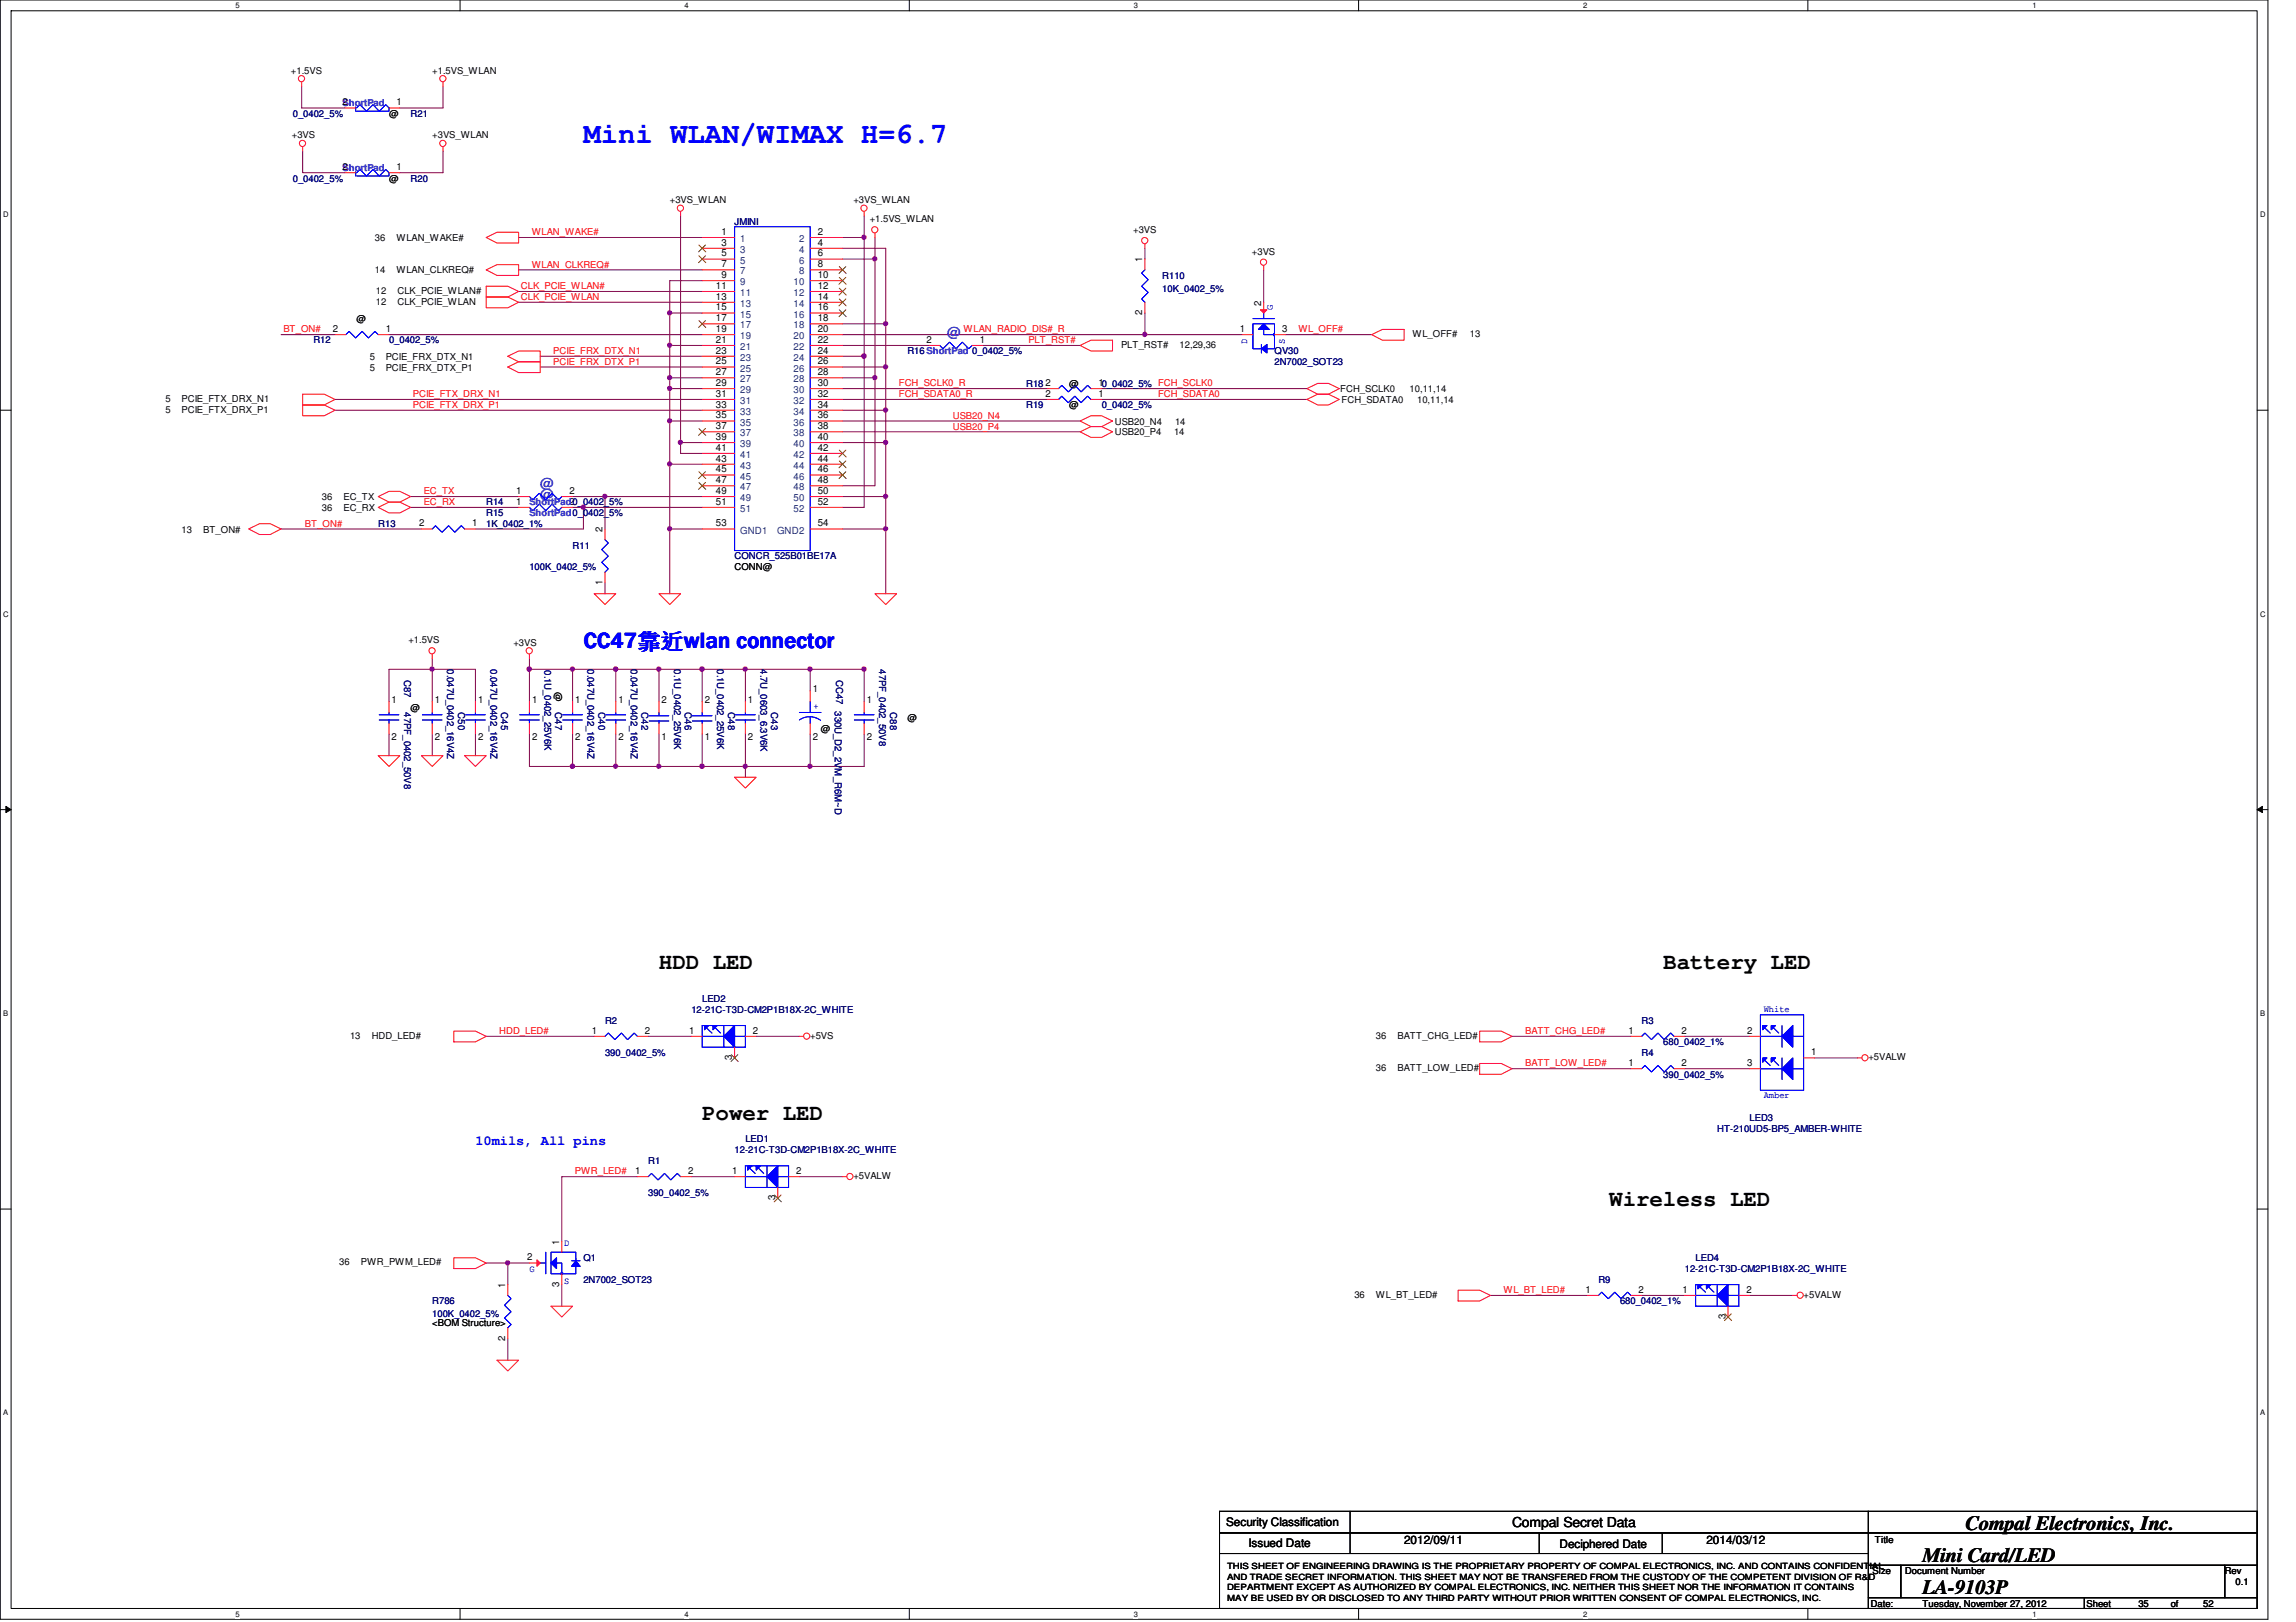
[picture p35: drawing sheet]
<svg xmlns="http://www.w3.org/2000/svg" width="297mm" height="210mm" viewBox="0 0 297 210" stroke-linecap="round" stroke-linejoin="round" font-family="sans-serif">
<defs><g id="words">
<text font-size="3.8" fill="#00f" x="75.5" y="18.5">Mini WLAN/WIMAX H=6.7</text>
<text font-size="2.9" fill="#00f" x="75.5" y="83.9">CC47靠靠wlan connector</text>
<g font-size="2.9">
<text x="85.3" y="125.3">HDD LED</text>
<text x="215.2" y="125.3">Battery LED</text>
<text x="90.8" y="144.9">Power LED</text>
<text x="208.2" y="156.1">Wireless LED</text>
</g>
<g font-size="2.6">
<text x="254.3" y="198">Compal Electronics, Inc.</text>
<text x="248.7" y="202.1">Mini Card/LED</text>
<text x="248.7" y="206.3">LA-9103P</text>
</g>
<g font-size="1.8" fill="#8000ff">
<text x="122.6" y="43.6">@</text>
<text x="69.9" y="64.5">@</text>
<text x="69.9" y="63.1">@</text>
</g>
<text font-size="1.8" fill="#00f" x="61.5" y="148.2">10mils, All pins</text>
<text font-size="1.8" x="195.6" y="197.6">Compal Secret Data</text>
<g font-size="1.5">
<text x="158.6" y="197.5">Security Classification</text>
<text x="161.5" y="200.2">Issued Date</text>
<text x="181.6" y="199.8">2012/09/11</text>
<text x="201.8" y="200.3">Deciphered Date</text>
<text x="220.8" y="199.8">2014/03/12</text>
</g>
<g font-size="1.3">
<text x="44.3" y="13.6">2</text>
<text x="51.3" y="13.6">1</text>
<text x="44.3" y="22">2</text>
<text x="51.3" y="22">1</text>
<text x="93.3" y="30.4">1</text>
<text x="93.3" y="31.8">3</text>
<text x="93.3" y="33.2">5</text>
<text x="93.3" y="34.6">7</text>
<text x="93.3" y="36">9</text>
<text x="105.8" y="36">10</text>
<text x="105.8" y="30.4">2</text>
<text x="105.8" y="31.8">4</text>
<text x="105.8" y="33.2">6</text>
<text x="105.8" y="34.6">8</text>
<text x="147.8" y="34" transform="rotate(-90 147.8 34)">1</text>
<text x="92.6" y="37.4">11</text>
<text x="92.6" y="38.8">13</text>
<text x="92.6" y="40.2">15</text>
<text x="92.6" y="41.6">17</text>
<text x="105.8" y="37.4">12</text>
<text x="105.8" y="38.8">14</text>
<text x="105.8" y="40.2">16</text>
<text x="105.8" y="41.6">18</text>
<text x="147.8" y="40.8" transform="rotate(-90 147.8 40.8)">2</text>
<text x="163.1" y="39.5" transform="rotate(-90 163.1 39.5)">2</text>
<text x="43" y="43">2</text>
<text x="49.9" y="43">1</text>
<text x="92.6" y="43">19</text>
<text x="92.6" y="44.4">21</text>
<text x="92.6" y="45.8">23</text>
<text x="92.6" y="47.2">25</text>
<text x="105.8" y="43">20</text>
<text x="105.8" y="44.4">22</text>
<text x="105.8" y="45.8">24</text>
<text x="105.8" y="47.2">26</text>
<text x="119.9" y="44.4">2</text>
<text x="126.7" y="44.4">1</text>
<text x="160.4" y="43">1</text>
<text x="165.9" y="43">3</text>
<text x="92.6" y="48.6">27</text>
<text x="92.6" y="50">29</text>
<text x="92.6" y="51.4">31</text>
<text x="92.6" y="52.7">33</text>
<text x="105.8" y="48.6">28</text>
<text x="105.8" y="50">30</text>
<text x="105.8" y="51.4">32</text>
<text x="105.8" y="52.7">34</text>
<text x="135.3" y="50">2</text>
<text x="135.3" y="51.4">2</text>
<text x="142.1" y="50">10_0402_5% FCH_SCLK0</text>
<text x="142.1" y="51.4">1</text>
<text x="92.6" y="54.1">35</text>
<text x="92.6" y="55.5">37</text>
<text x="92.6" y="56.9">39</text>
<text x="92.6" y="58.3">41</text>
<text x="92.6" y="59.7">43</text>
<text x="105.8" y="54.1">36</text>
<text x="105.8" y="55.5">38</text>
<text x="105.8" y="56.9">40</text>
<text x="105.8" y="58.3">42</text>
<text x="105.8" y="59.7">44</text>
<text x="66.8" y="65.3">1</text>
<text x="66.8" y="63.9">1</text>
<text x="73.7" y="63.9">2</text>
<text x="92.6" y="61.1">45</text>
<text x="92.6" y="62.5">47</text>
<text x="92.6" y="63.9">49</text>
<text x="92.6" y="65.3">51</text>
<text x="105.8" y="61.1">46</text>
<text x="105.8" y="62.5">48</text>
<text x="105.8" y="63.9">50</text>
<text x="105.8" y="65.3">52</text>
<text x="54.2" y="68.1">2</text>
<text x="61.1" y="68.1">1</text>
<text x="77.9" y="68.9" transform="rotate(-90 77.9 68.9)">2</text>
<text x="92.6" y="68.1">53</text>
<text x="105.8" y="68.1">54</text>
<text x="77.9" y="75.7" transform="rotate(-90 77.9 75.7)">1</text>
<text x="105.2" y="89.5">1</text>
<text x="50.7" y="90.9">1</text>
<text x="50.7" y="95.8">2</text>
<text x="56.3" y="90.9">1</text>
<text x="56.3" y="95.8">2</text>
<text x="61.8" y="90.9">1</text>
<text x="61.8" y="95.8">2</text>
<text x="68.8" y="90.9">1</text>
<text x="68.8" y="95.8">2</text>
<text x="74.4" y="90.9">1</text>
<text x="74.4" y="95.8">2</text>
<text x="80" y="90.9">1</text>
<text x="80" y="95.8">2</text>
<text x="85.6" y="95.8">1</text>
<text x="85.6" y="90.9">2</text>
<text x="91.2" y="95.8">1</text>
<text x="91.2" y="90.9">2</text>
<text x="96.8" y="90.9">1</text>
<text x="96.8" y="95.8">2</text>
<text x="105.2" y="95.8">2</text>
<text x="112.1" y="90.9">1</text>
<text x="112.1" y="95.8">2</text>
<text x="76.6" y="133.8">1</text>
<text x="83.4" y="133.8">2</text>
<text x="89.2" y="133.8">1</text>
<text x="94.7" y="137.2" transform="rotate(-90 94.7 137.2)">3</text>
<text x="97.4" y="133.8">2</text>
<text x="210.7" y="133.8">1</text>
<text x="210.7" y="138">1</text>
<text x="217.5" y="133.8">2</text>
<text x="217.5" y="138">2</text>
<text x="226.1" y="133.8">2</text>
<text x="226.1" y="138">3</text>
<text x="234.3" y="136.6">1</text>
<text x="82.2" y="151.9">1</text>
<text x="89" y="151.9">2</text>
<text x="94.7" y="151.9">1</text>
<text x="100.3" y="155.3" transform="rotate(-90 100.3 155.3)">3</text>
<text x="103" y="151.9">2</text>
<text x="72.3" y="161.1" transform="rotate(-90 72.3 161.1)">1</text>
<text x="65.4" y="166.7" transform="rotate(-90 65.4 166.7)">1</text>
<text x="68.2" y="163.1">2</text>
<text x="72.3" y="166.5" transform="rotate(-90 72.3 166.5)">3</text>
<text x="205.1" y="167.3">1</text>
<text x="212" y="167.3">2</text>
<text x="217.7" y="167.3">1</text>
<text x="225.9" y="167.3">2</text>
<text x="65.4" y="173.5" transform="rotate(-90 65.4 173.5)">2</text>
<text x="223.2" y="170.7" transform="rotate(-90 223.2 170.7)">3</text>
</g>
<g font-size="1.3" fill="#004080">
<text x="95.8" y="31.3">1</text>
<text x="95.8" y="32.7">3</text>
<text x="95.8" y="34.1">5</text>
<text x="95.8" y="35.5">7</text>
<text x="103.4" y="31.3">2</text>
<text x="103.4" y="32.7">4</text>
<text x="103.4" y="34.1">6</text>
<text x="103.4" y="35.5">8</text>
<text x="95.8" y="36.9">9</text>
<text x="95.8" y="38.3">11</text>
<text x="95.8" y="39.7">13</text>
<text x="95.8" y="41.1">15</text>
<text x="102.7" y="36.9">10</text>
<text x="102.7" y="38.3">12</text>
<text x="102.7" y="39.7">14</text>
<text x="102.7" y="41.1">16</text>
<text x="95.8" y="42.5">17</text>
<text x="95.8" y="43.9">19</text>
<text x="95.8" y="45.3">21</text>
<text x="95.8" y="46.7">23</text>
<text x="102.7" y="42.5">18</text>
<text x="102.7" y="43.9">20</text>
<text x="102.7" y="45.3">22</text>
<text x="102.7" y="46.7">24</text>
<text x="95.8" y="48.1">25</text>
<text x="95.8" y="49.5">27</text>
<text x="95.8" y="50.9">29</text>
<text x="95.8" y="52.3">31</text>
<text x="95.8" y="53.7">33</text>
<text x="102.7" y="48.1">26</text>
<text x="102.7" y="49.5">28</text>
<text x="102.7" y="50.9">30</text>
<text x="102.7" y="52.3">32</text>
<text x="102.7" y="53.7">34</text>
<text x="95.8" y="55.1">35</text>
<text x="95.8" y="56.5">37</text>
<text x="95.8" y="57.9">39</text>
<text x="95.8" y="59.3">41</text>
<text x="102.7" y="55.1">36</text>
<text x="102.7" y="56.5">38</text>
<text x="102.7" y="57.9">40</text>
<text x="102.7" y="59.3">42</text>
<text x="95.8" y="60.7">43</text>
<text x="95.8" y="62.1">45</text>
<text x="95.8" y="63.5">47</text>
<text x="95.8" y="64.9">49</text>
<text x="102.7" y="60.7">44</text>
<text x="102.7" y="62.1">46</text>
<text x="102.7" y="63.5">48</text>
<text x="102.7" y="64.9">50</text>
<text x="95.8" y="66.3">51</text>
<text x="95.8" y="69">GND1</text>
<text x="100.5" y="69">GND2</text>
<text x="102.7" y="66.3">52</text>
</g>
<g font-size="1.2">
<text x="37.6" y="9.5">+1.5VS</text>
<text x="55.9" y="9.5">+1.5VS_WLAN</text>
<text x="37.8" y="17.9">+3VS</text>
<text x="50.3" y="15.1">@</text>
<text x="55.9" y="17.9">+3VS_WLAN</text>
<text x="50.3" y="23.5">@</text>
<text x="86.7" y="26.3">+3VS_WLAN</text>
<text x="110.4" y="26.3">+3VS_WLAN</text>
<text x="112.5" y="28.8">+1.5VS_WLAN</text>
<text x="48.5" y="35.4">14</text>
<text x="48.5" y="31.2">36</text>
<text x="51.3" y="35.4">WLAN_CLKREQ#</text>
<text x="51.3" y="31.2">WLAN_WAKE#</text>
<text x="146.6" y="30.2">+3VS</text>
<text x="162" y="33">+3VS</text>
<text x="46.1" y="41.7">@</text>
<text x="48.6" y="38">12</text>
<text x="48.6" y="39.4">12</text>
<text x="51.4" y="38">CLK_PCIE_WLAN#</text>
<text x="51.4" y="39.4">CLK_PCIE_WLAN</text>
<text x="47.8" y="46.6">5</text>
<text x="47.8" y="48">5</text>
<text x="49.9" y="46.6">PCIE_FRX_DTX_N1</text>
<text x="49.9" y="48">PCIE_FRX_DTX_P1</text>
<text x="145" y="45">PLT_RST#</text>
<text x="152.6" y="45">12,29,36</text>
<text x="182.7" y="43.6">WL_OFF#</text>
<text x="190.2" y="43.6">13</text>
<text x="21.4" y="52">5</text>
<text x="21.4" y="53.4">5</text>
<text x="23.5" y="52">PCIE_FTX_DRX_N1</text>
<text x="23.5" y="53.4">PCIE_FTX_DRX_P1</text>
<text x="138.3" y="50">@</text>
<text x="138.3" y="52.8">@</text>
<text x="173.4" y="50.8">FCH_SCLK0</text>
<text x="173.6" y="52.2">FCH_SDATA0</text>
<text x="182.4" y="50.8">10,11,14</text>
<text x="183.3" y="52.2">10,11,14</text>
<text x="144.2" y="54.9">USB20_N4</text>
<text x="144.2" y="56.3">USB20_P4</text>
<text x="151.9" y="56.3">14</text>
<text x="152" y="54.9">14</text>
<text x="41.7" y="64.7">36</text>
<text x="44.4" y="64.7">EC_TX</text>
<text x="23.5" y="68.9">13</text>
<text x="26.3" y="68.9">BT_ON#</text>
<text x="41.7" y="66.1">36</text>
<text x="44.4" y="66.1">EC_RX</text>
<text x="95" y="73.8">CONN@</text>
<text x="52.8" y="83.3">+1.5VS</text>
<text x="66.4" y="83.6">+3VS</text>
<text x="71.8" y="89.5" transform="rotate(90 71.8 89.5)">@</text>
<text x="53.1" y="91.9">@</text>
<text x="106.2" y="94.7">@</text>
<text x="117.4" y="93.3">@</text>
<text x="45.3" y="134.4">13</text>
<text x="48.1" y="134.4">HDD_LED#</text>
<text x="104.8" y="134.4">+5VS</text>
<text x="178" y="134.4">36</text>
<text x="180.8" y="134.4">BATT_CHG_LED#</text>
<text x="241.7" y="137.2">+5VALW</text>
<text x="178" y="138.6">36</text>
<text x="180.8" y="138.6">BATT_LOW_LED#</text>
<text x="110.4" y="152.6">+5VALW</text>
<text x="43.9" y="163.7">36</text>
<text x="46.7" y="163.7">PWR_PWM_LED#</text>
<text x="175.2" y="167.9">36</text>
<text x="178" y="167.9">WL_BT_LED#</text>
<text x="233.3" y="167.9">+5VALW</text>
<text x="55.9" y="171.6">&lt;BOM Structure&gt;</text>
<text x="242.3" y="203.7">Size</text>
<text x="242.6" y="199.6">Title</text>
<text x="246.4" y="203.7">Document Number</text>
<text x="287.8" y="203.7">Rev</text>
<text x="242" y="207.9">Date:</text>
<text x="248.7" y="207.9">Tuesday, November 27, 2012</text>
<text x="269.9" y="207.9">Sheet</text>
<text x="276.6" y="207.9">35</text>
<text x="280.8" y="207.9">of</text>
<text x="285" y="207.9">52</text>
<text x="289.2" y="205.1">0.1</text>
</g>
<g font-size="1.2" fill="#000080">
<text x="37.9" y="15.1">0_0402_5%</text>
<text x="53.1" y="15.1">R21</text>
<text x="37.9" y="23.5">0_0402_5%</text>
<text x="53.1" y="23.5">R20</text>
<text x="95" y="29.1">JMINI</text>
<text x="150.4" y="36.1">R110</text>
<text x="150.4" y="37.8">10K_0402_5%</text>
<text x="40.6" y="44.4">R12</text>
<text x="50.3" y="44.4">0_0402_5%</text>
<text x="117.4" y="45.8">R16 ShortPad 0_0402_5%</text>
<text x="164.9" y="45.8">QV30</text>
<text x="164.9" y="47.2">2N7002_SOT23</text>
<text x="132.8" y="50">R18</text>
<text x="132.8" y="52.8">R19</text>
<text x="142.5" y="52.8">0_0402_5%</text>
<text x="62.9" y="65.4">R14</text>
<text x="48.9" y="68.2">R13</text>
<text x="62.9" y="68.2">1K_0402_1%</text>
<text x="62.9" y="66.8">R15</text>
<text x="74.1" y="71">R11</text>
<text x="68.5" y="73.8">100K_0402_5%</text>
<text x="95" y="72.4">CONCR_525B01BE17A</text>
<text x="52.3" y="88" transform="rotate(90 52.3 88)">C87</text>
<text x="57.9" y="86.6" transform="rotate(90 57.9 86.6)">0.047U_0402_16V4Z</text>
<text x="63.5" y="86.6" transform="rotate(90 63.5 86.6)">0.047U_0402_16V4Z</text>
<text x="70.4" y="86.7" transform="rotate(90 70.4 86.7)">0.1U_0402_25V6K</text>
<text x="76" y="86.6" transform="rotate(90 76 86.6)">0.047U_0402_16V4Z</text>
<text x="81.6" y="86.6" transform="rotate(90 81.6 86.6)">0.047U_0402_16V4Z</text>
<text x="87.2" y="86.6" transform="rotate(90 87.2 86.6)">0.1U_0402_25V6K</text>
<text x="92.8" y="86.6" transform="rotate(90 92.8 86.6)">0.1U_0402_25V6K</text>
<text x="98.4" y="86.6" transform="rotate(90 98.4 86.6)">4.7U_0603_6.3V6K</text>
<text x="108.2" y="88" transform="rotate(90 108.2 88)">CC47</text>
<text x="113.7" y="86.6" transform="rotate(90 113.7 86.6)">47PF_0402_50V8</text>
<text x="52.3" y="92.2" transform="rotate(90 52.3 92.2)">47PF_0402_50V8</text>
<text x="59.3" y="92.2" transform="rotate(90 59.3 92.2)">C50</text>
<text x="64.9" y="92.2" transform="rotate(90 64.9 92.2)">C45</text>
<text x="71.8" y="92.2" transform="rotate(90 71.8 92.2)">C47</text>
<text x="77.4" y="92.2" transform="rotate(90 77.4 92.2)">C40</text>
<text x="83" y="92.2" transform="rotate(90 83 92.2)">C42</text>
<text x="88.6" y="92.2" transform="rotate(90 88.6 92.2)">C46</text>
<text x="94.2" y="92.2" transform="rotate(90 94.2 92.2)">C48</text>
<text x="99.8" y="92.2" transform="rotate(90 99.8 92.2)">C43</text>
<text x="108" y="92.1" transform="rotate(90 108 92.1)">330U_D2_2VM_R6M~D</text>
<text x="115.1" y="92.2" transform="rotate(90 115.1 92.2)">C88</text>
<text x="89.4" y="131.1">12-21C-T3D-CM2P1B18X-2C_WHITE</text>
<text x="90.8" y="129.7">LED2</text>
<text x="78.3" y="132.5">R2</text>
<text x="78.3" y="136.7">390_0402_5%</text>
<text x="212.4" y="132.5">R3</text>
<text x="212.4" y="136.7">R4</text>
<text x="215.2" y="135.3">680_0402_1%</text>
<text x="215.2" y="139.4">390_0402_5%</text>
<text x="95" y="149.2">12-21C-T3D-CM2P1B18X-2C_WHITE</text>
<text x="96.4" y="147.8">LED1</text>
<text x="222.2" y="146.4">HT-210UD5-BP5_AMBER-WHITE</text>
<text x="226.4" y="145">LED3</text>
<text x="83.9" y="150.6">R1</text>
<text x="83.9" y="154.8">390_0402_5%</text>
<text x="75.5" y="163.2">Q1</text>
<text x="75.5" y="166">2N7002_SOT23</text>
<text x="206.8" y="166">R9</text>
<text x="218" y="164.6">12-21C-T3D-CM2P1B18X-2C_WHITE</text>
<text x="219.4" y="163.2">LED4</text>
<text x="55.9" y="168.8">R786</text>
<text x="55.9" y="170.5">100K_0402_5%</text>
<text x="209.6" y="168.8">680_0402_1%</text>
</g>
<g font-size="1.2" fill="#8000ff">
<text x="44.3" y="13.7">ShortPad</text>
<text x="44.3" y="22.1">ShortPad</text>
<text x="68.5" y="65.4">ShortPad20_0402_5%</text>
<text x="68.5" y="66.8">ShortPad0_0402_5%</text>
</g>
<g font-size="1.2" fill="#f00">
<text x="68.8" y="34.6">WLAN_CLKREQ#</text>
<text x="68.8" y="30.4">WLAN_WAKE#</text>
<text x="67.4" y="37.4">CLK_PCIE_WLAN#</text>
<text x="67.4" y="38.8">CLK_PCIE_WLAN</text>
<text x="36.7" y="43">BT_ON#</text>
<text x="71.6" y="45.8">PCIE_FRX_DTX_N1</text>
<text x="71.6" y="47.2">PCIE_FRX_DTX_P1</text>
<text x="124.7" y="43">WLAN_RADIO_DIS#_R</text>
<text x="133.1" y="44.4">PLT_RST#</text>
<text x="168" y="43">WL_OFF#</text>
<text x="53.4" y="51.4">PCIE_FTX_DRX_N1</text>
<text x="53.4" y="52.8">PCIE_FTX_DRX_P1</text>
<text x="116.3" y="50">FCH_SCLK0_R</text>
<text x="116.3" y="51.4">FCH_SDATA0_R</text>
<text x="149.8" y="51.4">FCH_SDATA0</text>
<text x="123.3" y="54.2">USB20_N4</text>
<text x="123.3" y="55.6">USB20_P4</text>
<text x="54.8" y="64">EC_TX</text>
<text x="54.8" y="65.4">EC_RX</text>
<text x="39.5" y="68.2">BT_ON#</text>
<text x="64.6" y="133.8">HDD_LED#</text>
<text x="197.3" y="133.8">BATT_CHG_LED#</text>
<text x="197.3" y="138">BATT_LOW_LED#</text>
<text x="74.4" y="152">PWR_LED#</text>
<text x="194.5" y="167.3">WL_BT_LED#</text>
</g>
<g font-size="1.2" fill="#00f">
<text x="164.7" y="40.1" transform="rotate(-90 164.7 40.1)">G</text>
<text x="161.3" y="44.6" transform="rotate(-90 161.3 44.6)">D</text>
<text x="166.2" y="44.6" transform="rotate(-90 166.2 44.6)">S</text>
<text x="105.2" y="91.7">+</text>
<text x="228.2" y="130.9">White</text>
<text x="228.2" y="142.1">Amber</text>
<text x="73" y="161.2">D</text>
<text x="68.5" y="164.6">G</text>
<text x="73" y="166.2">S</text>
</g>
<g font-size="1.1">
<text x="158.7" y="203.1">THIS SHEET OF ENGINEERING DRAWING IS THE PROPRIETARY PROPERTY OF COMPAL ELECTRONICS, INC. AND CONTAINS CONFIDENTIAL</text>
<text x="158.7" y="204.4">AND TRADE SECRET INFORMATION. THIS SHEET MAY NOT BE TRANSFERED FROM THE CUSTODY OF THE COMPETENT DIVISION OF R&amp;D</text>
<text x="158.7" y="205.8">DEPARTMENT EXCEPT AS AUTHORIZED BY COMPAL ELECTRONICS, INC. NEITHER THIS SHEET NOR THE INFORMATION IT CONTAINS</text>
<text x="158.7" y="207.1">MAY BE USED BY OR DISCLOSED TO ANY THIRD PARTY WITHOUT PRIOR WRITTEN CONSENT OF COMPAL ELECTRONICS, INC.</text>
</g>
<g font-size="1">
<text x="30.5" y="1.1">5</text>
<text x="88.6" y="1.1">4</text>
<text x="146.7" y="1.1">3</text>
<text x="204.8" y="1.1">2</text>
<text x="262.9" y="1.1">1</text>
<text x=".4" y="28.1">D</text>
<text x="292.4" y="28.1">D</text>
<text x=".4" y="79.8">C</text>
<text x="292.4" y="79.8">C</text>
<text x=".4" y="131.5">B</text>
<text x="292.4" y="131.5">B</text>
<text x=".4" y="183.2">A</text>
<text x="292.4" y="183.2">A</text>
<text x="30.5" y="209.2">5</text>
<text x="88.6" y="209.2">4</text>
<text x="146.7" y="209.2">3</text>
<text x="204.8" y="209.2">2</text>
<text x="262.9" y="209.2">1</text>
</g>
</g></defs>
<path d="M0 0h293.4v209.5h-293.4zM1.4 1.4h290.6v206.8h-290.6z" fill="none" stroke="#000" stroke-width=".13"/>
<g fill="#fff">
<path d="M30.5 .2h.5v1.1h-.5z"/>
<path d="M30.5 208.3h.5v1.1h-.5z"/>
</g>
<path d="M59.5 0v1.4M59.5 208.2v1.3" fill="none" stroke="#000" stroke-width=".13"/>
<g fill="#fff">
<path d="M88.6 .2h.5v1.1h-.5z"/>
<path d="M88.6 208.3h.5v1.1h-.5z"/>
</g>
<path d="M117.6 0v1.4M117.6 208.2v1.3" fill="none" stroke="#000" stroke-width=".13"/>
<g fill="#fff">
<path d="M146.7 .2h.5v1.1h-.5z"/>
<path d="M146.7 208.3h.5v1.1h-.5z"/>
</g>
<path d="M175.8 0v1.4M175.8 208.2v1.3" fill="none" stroke="#000" stroke-width=".13"/>
<g fill="#fff">
<path d="M204.8 .2h.6v1.1h-.6z"/>
<path d="M204.8 208.3h.6v1.1h-.6z"/>
</g>
<path d="M233.9 0v1.4M233.9 208.2v1.3" fill="none" stroke="#000" stroke-width=".13"/>
<g fill="#fff">
<path d="M262.9 .2h.6v1.1h-.6z"/>
<path d="M262.9 208.3h.6v1.1h-.6z"/>
<path d="M.4 27.2h.7v1.1h-.7z"/>
<path d="M292.4 27.2h.7v1.1h-.7z"/>
<path d="M.4 78.9h.7v1.1h-.7z"/>
<path d="M292.4 78.9h.7v1.1h-.7z"/>
</g>
<path d="M0 53.1h1.4M292 53.1h1.4" fill="none" stroke="#000" stroke-width=".13"/>
<g fill="#fff">
<path d="M.4 130.6h.7v1.1h-.7z"/>
<path d="M292.4 130.6h.6v1.1h-.6z"/>
</g>
<path d="M0 104.8h1.4M.8 104.4l.6 .4-.6 .4zM292 104.8l.7-.4v.8zM292 104.8h1.4" fill="none" stroke="#000" stroke-width=".13"/>
<path d="M.8 104.4l.6 .4-.6 .4zM292 104.8l.7-.4v.8z" fill="#000"/>
<g fill="#fff">
<path d="M.4 182.3h.7v1.1h-.7z"/>
<path d="M292.4 182.3h.6v1.1h-.6z"/>
</g>
<path d="M0 156.5h1.4M292 156.5h1.4" fill="none" stroke="#000" stroke-width=".13"/>
<path d="M36.4 43.3h6.9M50.3 43.3h40.5M36.4 68.5h18.1M53.1 64.3h14M53.1 65.7h14M74.1 64.3h4.2v4.2M78.3 64.3h12.5M78.3 75.4v1.4M50.3 95v2.8" fill="none" stroke="#800040" stroke-width=".13"/>
<circle cx="78.2" cy="64.2" r=".29" fill="#f0f"/>
<circle cx="78.2" cy="64.2" r=".29" fill="none" stroke="#f0f" stroke-width=".13"/>
<path d="M75.5 65.7h15.3" fill="none" stroke="#800040" stroke-width=".13"/>
<circle cx="75.4" cy="65.6" r=".29" fill="#f0f"/>
<circle cx="75.4" cy="65.6" r=".29" fill="none" stroke="#f0f" stroke-width=".13"/>
<path d="M74.1 65.7h1.4v2.8h-14M104.8 86.6h7" fill="none" stroke="#800040" stroke-width=".13"/>
<circle cx="111.8" cy="86.6" r=".29" fill="#f0f"/>
<circle cx="111.8" cy="86.6" r=".29" fill="none" stroke="#f0f" stroke-width=".13"/>
<circle cx="104.8" cy="86.6" r=".29" fill="#f0f"/>
<circle cx="104.8" cy="86.6" r=".29" fill="none" stroke="#f0f" stroke-width=".13"/>
<path d="M114.6 53.1v4.2h-5.6M104.8 86.6v2.8" fill="none" stroke="#800040" stroke-width=".13"/>
<circle cx="114.6" cy="53.1" r=".29" fill="#f0f"/>
<circle cx="114.6" cy="53.1" r=".29" fill="none" stroke="#f0f" stroke-width=".13"/>
<path d="M86.7 40.5v4.2M109 50.3h26.5M109 51.7h26.5M104.8 95v4.2h-8.4M111.8 86.6v4.2" fill="none" stroke="#800040" stroke-width=".13"/>
<circle cx="86.6" cy="44.7" r=".29" fill="#f0f"/>
<circle cx="86.6" cy="44.7" r=".29" fill="none" stroke="#f0f" stroke-width=".13"/>
<circle cx="86.6" cy="40.5" r=".29" fill="#f0f"/>
<circle cx="86.6" cy="40.5" r=".29" fill="none" stroke="#f0f" stroke-width=".13"/>
<path d="M111.8 30.7v15.4" fill="none" stroke="#800040" stroke-width=".13"/>
<circle cx="111.8" cy="46.1" r=".29" fill="#f0f"/>
<circle cx="111.8" cy="46.1" r=".29" fill="none" stroke="#f0f" stroke-width=".13"/>
<circle cx="111.8" cy="30.7" r=".29" fill="#f0f"/>
<circle cx="111.8" cy="30.7" r=".29" fill="none" stroke="#f0f" stroke-width=".13"/>
<path d="M67.1 37.7h23.7M67.1 39.1h23.7M86.7 36.3v4.2M88 27.9v29.4M113.2 33.5v15.4M114.6 32.1v9.8M88 57.3h2.8M88 57.3v1.4h2.8M109 54.5h30.7M109 55.9h30.7" fill="none" stroke="#800040" stroke-width=".13"/>
<circle cx="88" cy="57.3" r=".29" fill="#f0f"/>
<circle cx="88" cy="57.3" r=".29" fill="none" stroke="#f0f" stroke-width=".13"/>
<path d="M67.1 34.9h23.7M67.1 30.7h23.7M86.7 50.3h4.1M86.7 68.5h4.1M111.8 95v4.2h-7" fill="none" stroke="#800040" stroke-width=".13"/>
<circle cx="104.8" cy="99.2" r=".29" fill="#f0f"/>
<circle cx="104.8" cy="99.2" r=".29" fill="none" stroke="#f0f" stroke-width=".13"/>
<path d="M86.7 36.3h4.1M86.7 54.5h4.1M86.7 40.5h4.1M86.7 44.7v4.2h4.1M86.7 68.5v8.3" fill="none" stroke="#800040" stroke-width=".13"/>
<circle cx="86.6" cy="68.4" r=".29" fill="#f0f"/>
<circle cx="86.6" cy="68.4" r=".29" fill="none" stroke="#f0f" stroke-width=".13"/>
<path d="M86.7 60.1v8.4" fill="none" stroke="#800040" stroke-width=".13"/>
<circle cx="86.6" cy="60" r=".29" fill="#f0f"/>
<circle cx="86.6" cy="60" r=".29" fill="none" stroke="#f0f" stroke-width=".13"/>
<path d="M86.7 44.7h4.1M86.7 50.3v4.2" fill="none" stroke="#800040" stroke-width=".13"/>
<circle cx="86.6" cy="50.3" r=".29" fill="#f0f"/>
<circle cx="86.6" cy="50.3" r=".29" fill="none" stroke="#f0f" stroke-width=".13"/>
<path d="M86.7 48.9v1.4" fill="none" stroke="#800040" stroke-width=".13"/>
<circle cx="86.6" cy="48.9" r=".29" fill="#f0f"/>
<circle cx="86.6" cy="48.9" r=".29" fill="none" stroke="#f0f" stroke-width=".13"/>
<path d="M86.7 54.5v5.6" fill="none" stroke="#800040" stroke-width=".13"/>
<circle cx="86.6" cy="54.5" r=".29" fill="#f0f"/>
<circle cx="86.6" cy="54.5" r=".29" fill="none" stroke="#f0f" stroke-width=".13"/>
<path d="M109 33.5h4.2M43.3 51.7h47.5M43.3 53.1h47.5M109 46.1h2.8" fill="none" stroke="#800040" stroke-width=".13"/>
<circle cx="113.2" cy="33.5" r=".29" fill="#f0f"/>
<circle cx="113.2" cy="33.5" r=".29" fill="none" stroke="#f0f" stroke-width=".13"/>
<path d="M109 30.7h2.8M109 32.1h5.6M111.8 46.1v19.6h-2.8M114.6 68.5v8.3" fill="none" stroke="#800040" stroke-width=".13"/>
<circle cx="111.8" cy="46.1" r=".29" fill="#f0f"/>
<circle cx="111.8" cy="46.1" r=".29" fill="none" stroke="#f0f" stroke-width=".13"/>
<path d="M109 48.9h4.2v14h-4.2" fill="none" stroke="#800040" stroke-width=".13"/>
<circle cx="113.2" cy="48.9" r=".29" fill="#f0f"/>
<circle cx="113.2" cy="48.9" r=".29" fill="none" stroke="#f0f" stroke-width=".13"/>
<path d="M148.1 43.3h12.6" fill="none" stroke="#800040" stroke-width=".13"/>
<circle cx="148.1" cy="43.3" r=".29" fill="#f0f"/>
<circle cx="148.1" cy="43.3" r=".29" fill="none" stroke="#f0f" stroke-width=".13"/>
<path d="M109 44.7h11.2M109 41.9h5.6v11.2h-5.6M127.2 44.7h12.5" fill="none" stroke="#800040" stroke-width=".13"/>
<circle cx="114.6" cy="47.5" r=".29" fill="#f0f"/>
<circle cx="114.6" cy="47.5" r=".29" fill="none" stroke="#f0f" stroke-width=".13"/>
<circle cx="114.6" cy="41.9" r=".29" fill="#f0f"/>
<circle cx="114.6" cy="41.9" r=".29" fill="none" stroke="#f0f" stroke-width=".13"/>
<path d="M114.6 64.3v4.2" fill="none" stroke="#800040" stroke-width=".13"/>
<circle cx="114.6" cy="68.4" r=".29" fill="#f0f"/>
<circle cx="114.6" cy="68.4" r=".29" fill="none" stroke="#f0f" stroke-width=".13"/>
<circle cx="114.6" cy="64.2" r=".29" fill="#f0f"/>
<circle cx="114.6" cy="64.2" r=".29" fill="none" stroke="#f0f" stroke-width=".13"/>
<path d="M114.6 57.3v7" fill="none" stroke="#800040" stroke-width=".13"/>
<circle cx="114.6" cy="57.3" r=".29" fill="#f0f"/>
<circle cx="114.6" cy="57.3" r=".29" fill="none" stroke="#f0f" stroke-width=".13"/>
<path d="M109 47.5h5.6M86.7 60.1h4.1M109 64.3h5.6M68.5 86.6h5.6" fill="none" stroke="#800040" stroke-width=".13"/>
<circle cx="68.5" cy="86.6" r=".29" fill="#f0f"/>
<circle cx="68.5" cy="86.6" r=".29" fill="none" stroke="#f0f" stroke-width=".13"/>
<path d="M68.5 86.6v4.2" fill="none" stroke="#800040" stroke-width=".13"/>
<circle cx="68.5" cy="86.6" r=".29" fill="#f0f"/>
<circle cx="68.5" cy="86.6" r=".29" fill="none" stroke="#f0f" stroke-width=".13"/>
<path d="M68.5 95v4.2M96.4 99.2v1.4" fill="none" stroke="#800040" stroke-width=".13"/>
<circle cx="96.4" cy="99.2" r=".29" fill="#f0f"/>
<circle cx="96.4" cy="99.2" r=".29" fill="none" stroke="#f0f" stroke-width=".13"/>
<path d="M96.4 86.6v4.2" fill="none" stroke="#800040" stroke-width=".13"/>
<circle cx="96.4" cy="86.6" r=".29" fill="#f0f"/>
<circle cx="96.4" cy="86.6" r=".29" fill="none" stroke="#f0f" stroke-width=".13"/>
<path d="M79.7 95v4.2M85.3 86.6h5.5" fill="none" stroke="#800040" stroke-width=".13"/>
<circle cx="85.2" cy="86.6" r=".29" fill="#f0f"/>
<circle cx="85.2" cy="86.6" r=".29" fill="none" stroke="#f0f" stroke-width=".13"/>
<path d="M74.1 95v4.2" fill="none" stroke="#800040" stroke-width=".13"/>
<circle cx="74" cy="99.2" r=".29" fill="#f0f"/>
<circle cx="74" cy="99.2" r=".29" fill="none" stroke="#f0f" stroke-width=".13"/>
<path d="M79.7 86.6h5.6" fill="none" stroke="#800040" stroke-width=".13"/>
<circle cx="79.6" cy="86.6" r=".29" fill="#f0f"/>
<circle cx="79.6" cy="86.6" r=".29" fill="none" stroke="#f0f" stroke-width=".13"/>
<path d="M90.8 86.6v4.2" fill="none" stroke="#800040" stroke-width=".13"/>
<circle cx="90.8" cy="86.6" r=".29" fill="#f0f"/>
<circle cx="90.8" cy="86.6" r=".29" fill="none" stroke="#f0f" stroke-width=".13"/>
<path d="M74.1 90.8v-4.2h5.6v4.2M85.3 95v4.2M85.3 86.6v4.2M90.8 95v4.2" fill="none" stroke="#800040" stroke-width=".13"/>
<circle cx="79.6" cy="86.6" r=".29" fill="#f0f"/>
<circle cx="79.6" cy="86.6" r=".29" fill="none" stroke="#f0f" stroke-width=".13"/>
<circle cx="74" cy="86.6" r=".29" fill="#f0f"/>
<circle cx="74" cy="86.6" r=".29" fill="none" stroke="#f0f" stroke-width=".13"/>
<path d="M55.9 86.6h5.6v4.2M55.9 95v2.8M55.9 85.2v1.4M55.9 86.6v4.2M61.5 95v2.8" fill="none" stroke="#800040" stroke-width=".13"/>
<circle cx="55.9" cy="86.6" r=".29" fill="#f0f"/>
<circle cx="55.9" cy="86.6" r=".29" fill="none" stroke="#f0f" stroke-width=".13"/>
<path d="M68.5 85.2v1.4M90.8 86.6h5.6" fill="none" stroke="#800040" stroke-width=".13"/>
<circle cx="90.8" cy="86.6" r=".29" fill="#f0f"/>
<circle cx="90.8" cy="86.6" r=".29" fill="none" stroke="#f0f" stroke-width=".13"/>
<path d="M85.3 99.2h5.5" fill="none" stroke="#800040" stroke-width=".13"/>
<circle cx="90.8" cy="99.2" r=".29" fill="#f0f"/>
<circle cx="90.8" cy="99.2" r=".29" fill="none" stroke="#f0f" stroke-width=".13"/>
<circle cx="85.2" cy="99.2" r=".29" fill="#f0f"/>
<circle cx="85.2" cy="99.2" r=".29" fill="none" stroke="#f0f" stroke-width=".13"/>
<path d="M79.7 99.2h5.6" fill="none" stroke="#800040" stroke-width=".13"/>
<circle cx="79.6" cy="99.2" r=".29" fill="#f0f"/>
<circle cx="79.6" cy="99.2" r=".29" fill="none" stroke="#f0f" stroke-width=".13"/>
<path d="M68.5 99.2h11.2" fill="none" stroke="#800040" stroke-width=".13"/>
<circle cx="74" cy="99.2" r=".29" fill="#f0f"/>
<circle cx="74" cy="99.2" r=".29" fill="none" stroke="#f0f" stroke-width=".13"/>
<path d="M109 68.5h5.6M96.4 95v4.2h-5.6" fill="none" stroke="#800040" stroke-width=".13"/>
<circle cx="90.8" cy="99.2" r=".29" fill="#f0f"/>
<circle cx="90.8" cy="99.2" r=".29" fill="none" stroke="#f0f" stroke-width=".13"/>
<g fill="none" stroke="#800040" stroke-width=".13">
<path d="M111.8 27.9v2.8M113.2 30.7v2.8M148.1 32.1v1.4M163.5 34.9v4.2M148.1 40.5v2.8h-39.1M166.3 43.3h11.2M55.9 86.6h-5.6v4.2M62.9 134.1h14M83.9 134.1h5.5M97.8 134.1h5.6M72.7 152.3v8.4M65.7 173.2v2.8"/>
<path d="M68.5 163.4h-2.8v2.8M72.7 166.2v2.8"/>
</g>
<circle cx="65.7" cy="163.4" r=".29" fill="#f0f"/>
<circle cx="65.7" cy="163.4" r=".29" fill="none" stroke="#f0f" stroke-width=".13"/>
<g fill="none" stroke="#800040" stroke-width=".13">
<path d="M39 11.2v2.8h5.6M39.2 19.6v2.8h5.4M57.3 19.6v2.8h-5.6M57.3 11.2v2.8h-5.6M69.9 46.1h20.9M69.9 47.5h20.9M142.5 50.3h26.6M142.5 51.7h26.6M96.4 86.6h8.4M195.6 134.1h15.4M195.6 138.3h15.4M218 134.1h8.4"/>
<path d="M218 138.3h8.4M234.7 136.9h5.6M72.7 152.3h9.8M89.4 152.3h5.6M103.4 152.3h5.6M62.9 163.4h2.8M192.8 167.6h12.6M212.4 167.6h5.6M226.4 167.6h5.5"/>
</g>
<g fill="none" stroke="#f00" stroke-width=".13">
<path d="M39 10.6v.6M39.2 19v.6M44.6 14h1.4M50.3 14h1.4M57.3 19v.6M57.3 10.6v.6M62.9 37h2.8l1.4 .7-1.4 .7h-2.8zM62.9 38.4h2.8l1.4 .7-1.4 .7h-2.8zM62.9 34.9l1.4-.7h2.8v1.4h-2.8zM62.9 30.7l1.4-.6h2.8v1.4h-2.8zM88 27.4v.5M111.8 27.4v.5"/>
<path d="M113.2 30.2v.5M148.1 31.6v.5M163.5 34.4v.5M39.2 51h2.7l1.4 .7-1.4 .7h-2.7zM39.2 52.4h2.7l1.4 .7-1.4 .7h-2.7zM65.7 46.1l1.4-.7h2.8v1.4h-2.8zM65.7 47.5l1.4-.7h2.8v1.4h-2.8zM120.2 44.7h1.4M125.8 44.7h1.4M139.7 54.5l1.4-.7h1.4l1.4 .7-1.4 .7h-1.4zM139.7 55.9l1.4-.7h1.4l1.4 .7-1.4 .7h-1.4zM139.7 44.7l1.4-.7h2.8v1.4h-2.8z"/>
<path d="M169.1 51.7l1.4-.7h1.4l1.4 .7-1.4 .7h-1.4zM169.1 50.3l1.4-.7h1.4l1.4 .7-1.4 .7h-1.4zM177.5 43.3l1.4-.7h2.7v1.4h-2.7zM32.2 68.5l1.4-.7h1.4l1.4 .7-1.4 .7h-1.4zM48.9 64.3l1.4-.7h1.4l1.4 .7-1.4 .7h-1.4zM48.9 65.7l1.4-.7h1.4l1.4 .7-1.4 .7h-1.4zM76.9 76.8h2.8l-1.4 1.4zM78.3 74v1.4M78.3 68.5v1.3M85.3 76.8h2.7l-1.3 1.4zM113.2 76.8h2.8l-1.4 1.4zM48.9 97.8h2.8l-1.4 1.4z"/>
<path d="M50.3 90.8v1.4M50.3 93.6v1.4M54.5 97.8h2.8l-1.4 1.4zM55.9 84.7v.5M60.1 97.8h2.8l-1.4 1.4zM68.5 84.7v.5M68.5 90.8v1.4M68.5 93.6v1.4M95 100.6h2.8l-1.4 1.4zM58.7 133.4h2.8l1.4 .7-1.4 .7h-2.8zM103.4 134.1h.6M191.4 133.4h2.8l1.4 .7-1.4 .7h-2.8z"/>
<path d="M191.4 137.6h2.8l1.4 .7-1.4 .7h-2.8zM240.3 136.9h.6M109 152.3h.6M58.7 162.8h2.8l1.4 .6-1.4 .8h-2.8zM64.3 176h2.8l-1.4 1.4zM71.3 169h2.8l-1.4 1.4zM188.6 167h2.8l1.4 .6-1.4 .8h-2.8zM231.9 167.6h.6"/>
<circle cx="39" cy="10.2" r=".4"/>
<circle cx="39.1" cy="18.6" r=".4"/>
<circle cx="57.3" cy="18.6" r=".4"/>
<circle cx="57.3" cy="10.2" r=".4"/>
<circle cx="88" cy="26.9" r=".4"/>
<circle cx="111.8" cy="26.9" r=".4"/>
<circle cx="113.2" cy="29.7" r=".4"/>
<circle cx="148.1" cy="31.1" r=".4"/>
<circle cx="163.5" cy="33.9" r=".4"/>
<circle cx="55.9" cy="84.2" r=".4"/>
<circle cx="68.5" cy="84.2" r=".4"/>
<circle cx="104.4" cy="134.1" r=".4"/>
<circle cx="241.3" cy="136.9" r=".4"/>
<circle cx="110" cy="152.2" r=".4"/>
<circle cx="232.9" cy="167.6" r=".4"/>
</g>
<g fill="none" stroke="#000" stroke-width=".13">
<path d="M157.8 195.6h83.9v2.8h-83.9zM157.8 198.4h83.9v2.6h-83.9zM174.7 195.6v5.4M199.1 198.4v2.6M215 198.4v2.6M241.7 195.6h50.3v2.8h-50.3zM241.7 198.4h50.3v4.2h-50.3zM157.8 201h83.9v7.2h-83.9zM241.7 202.6h4.2v4.2h-4.2zM241.7 206.8h28v1.4h-28zM245.9 202.6h41.9v4.2h-41.9zM269.7 206.8h22.3v1.4h-22.3z"/>
<path d="M287.8 202.6h4.2v4.2h-4.2z"/>
</g>
<path d="M46 13.8v.6M46.1 14l.5-.5 .8 .9 .9-.9 .8 .9 .8-.9 .4 .5v.4h-4.2M121.6 44.7l.4 .4 .8-.8 .9 .8 .8-.8 .8 .8 .5-.4M78.3 69.8l.4 .5-.9 .8 .9 .9-.9 .8 .9 .8-.4 .4M49.1 93.2h2.5M49.1 92.5h2.5M50.3 92.2v.3M50.3 93.2v.4M67.2 93.2h2.6M67.2 92.5h2.6M68.5 92.2v.3M68.5 93.2v.4" fill="none" stroke="#00f" stroke-width=".13"/>
<path d="M220.8 166.2h.5l-.5 .6z" fill="#00f"/>
<path d="M220.8 166.2h.5l-.5 .6z" fill="none" stroke="#00f" stroke-width=".13"/>
<path d="M223.6 166.2v2.8l-1.4-1.4z" fill="#00f"/>
<path d="M223.6 166.2v2.8l-1.4-1.4z" fill="none" stroke="#00f" stroke-width=".13"/>
<path d="M219.7 166.2h.5l-.5 .6z" fill="#00f"/>
<path d="M219.4 166.2h5.6v2.8h-5.6zM219.4 167.6h2.8M219.7 166.2h.5l-.5 .6zM219.9 166.5l.7 .7M221.1 166.5l.6 .7M222.2 166.2v2.8M223.6 167.6h1.4" fill="none" stroke="#00f" stroke-width=".13"/>
<path d="M220.8 166.2h.5l-.5 .6z" fill="#00f"/>
<path d="M220.8 166.2h.5l-.5 .6z" fill="none" stroke="#00f" stroke-width=".13"/>
<path d="M223.6 166.2v2.8l-1.4-1.4z" fill="#00f"/>
<path d="M223.6 166.2v2.8l-1.4-1.4z" fill="none" stroke="#00f" stroke-width=".13"/>
<path d="M219.7 166.2h.5l-.5 .6z" fill="#00f"/>
<path d="M219.4 166.2h5.6v2.8h-5.6zM219.4 167.6h2.8M219.7 166.2h.5l-.5 .6zM219.9 166.5l.7 .7M221.1 166.5l.6 .7M222.2 166.2v2.8M223.6 167.6h1.4" fill="none" stroke="#00f" stroke-width=".13"/>
<path d="M218 167.6h1.4M223.6 169v1.4M225 167.6h1.4" fill="none" stroke="#f00" stroke-width=".13"/>
<path d="M223.1 170l.9 .9M224 170l-.9 .9" fill="none" stroke="#804000" stroke-width=".13"/>
<path d="M92.2 132.7h.6l-.6 .6z" fill="#00f"/>
<path d="M92.2 132.7h.6l-.6 .6z" fill="none" stroke="#00f" stroke-width=".13"/>
<path d="M95 132.7v2.8l-1.4-1.4z" fill="#00f"/>
<path d="M95 132.7v2.8l-1.4-1.4z" fill="none" stroke="#00f" stroke-width=".13"/>
<path d="M91.1 132.7h.6l-.6 .6z" fill="#00f"/>
<path d="M90.8 134.1h2.8M90.8 132.7h5.6v2.8h-5.6zM91.1 132.7h.6l-.6 .6zM91.4 133l.7 .7M92.5 133l.7 .7M93.6 132.7v2.8M95 134.1h1.4" fill="none" stroke="#00f" stroke-width=".13"/>
<path d="M92.2 132.7h.6l-.6 .6z" fill="#00f"/>
<path d="M92.2 132.7h.6l-.6 .6z" fill="none" stroke="#00f" stroke-width=".13"/>
<path d="M95 132.7v2.8l-1.4-1.4z" fill="#00f"/>
<path d="M95 132.7v2.8l-1.4-1.4z" fill="none" stroke="#00f" stroke-width=".13"/>
<path d="M91.1 132.7h.6l-.6 .6z" fill="#00f"/>
<g fill="none" stroke="#00f" stroke-width=".13">
<path d="M55.9 68.5l.4-.5 .9 .9 .8-.9 .8 .9 .9-.9 .4 .5M68.5 65.7l.4 .4 .9-.9 .8 .9 .8-.9 .9 .9 .4-.4M68.5 64.3l.4 .4 .9-.9 .8 .9 .8-.9 .9 .9 .4-.4M72.8 93.2h2.5M72.8 92.5h2.5M74.1 92.2v.3M74.1 93.2v.4M78.4 93.2h2.5M78.4 92.5h2.5M79.7 92.2v.3M79.7 93.2v.4M89.6 92.6h2.5"/>
<path d="M89.6 93.3h2.5M90.8 93.3v.3M90.8 92.2v.4M95.2 93.2h2.5M95.2 92.5h2.5M96.4 92.2v.3M96.4 93.2v.4M90.8 134.1h2.8M90.8 132.7h5.6v2.8h-5.6zM91.1 132.7h.6l-.6 .6zM91.4 133l.7 .7M92.5 133l.7 .7"/>
<path d="M93.6 132.7v2.8M95 134.1h1.4M212.4 134.1l.4-.4 .9 .8 .8-.8 .8 .8 .9-.8 .4 .4M212.4 138.3l.4-.4 .9 .8 .8-.8 .8 .8 .9-.8 .4 .4M83.9 152.3l.4-.5 .8 .9 .9-.9 .8 .9 .8-.9 .4 .5M206.8 167.6l.4-.4 .9 .9 .8-.9 .8 .9 .9-.9 .4 .4"/>
</g>
<g fill="none" stroke="#f00" stroke-width=".13">
<path d="M54.5 68.5h1.4M60.1 68.5h1.4M67.1 65.7h1.4M67.1 64.3h1.4M72.7 65.7h1.4M72.7 64.3h1.4M74.1 90.8v1.4M74.1 93.6v1.4M79.7 90.8v1.4M79.7 93.6v1.4M90.8 93.6v1.4M90.8 90.8v1.4"/>
<path d="M96.4 90.8v1.4M96.4 93.6v1.4M89.4 134.1h1.4M95 135.5v1.4M96.4 134.1h1.4M211 134.1h1.4M211 138.3h1.4M216.6 134.1h1.4M216.6 138.3h1.4M82.5 152.3h1.4M88 152.3h1.4M205.4 167.6h1.4"/>
<path d="M211 167.6h1.4"/>
</g>
<path d="M94.6 136.5l.9 .9M95.5 136.5l-.9 .9" fill="none" stroke="#804000" stroke-width=".13"/>
<path d="M97.8 150.9h.6l-.6 .5z" fill="#00f"/>
<path d="M97.8 150.9h.6l-.6 .5z" fill="none" stroke="#00f" stroke-width=".13"/>
<path d="M100.6 150.9v2.8l-1.4-1.4z" fill="#00f"/>
<path d="M100.6 150.9v2.8l-1.4-1.4z" fill="none" stroke="#00f" stroke-width=".13"/>
<path d="M96.7 150.9h.6l-.6 .5z" fill="#00f"/>
<path d="M96.4 150.9h5.6v2.8h-5.6zM96.4 152.3h2.8M96.7 150.9h.6l-.6 .5zM97 151.2l.7 .6M98.1 151.2l.7 .6M99.2 150.9v2.8M100.6 152.3h1.4" fill="none" stroke="#00f" stroke-width=".13"/>
<path d="M97.8 150.9h.6l-.6 .5z" fill="#00f"/>
<path d="M97.8 150.9h.6l-.6 .5z" fill="none" stroke="#00f" stroke-width=".13"/>
<path d="M100.6 150.9v2.8l-1.4-1.4z" fill="#00f"/>
<path d="M100.6 150.9v2.8l-1.4-1.4z" fill="none" stroke="#00f" stroke-width=".13"/>
<path d="M96.7 150.9h.6l-.6 .5z" fill="#00f"/>
<path d="M96.4 150.9h5.6v2.8h-5.6zM96.4 152.3h2.8M96.7 150.9h.6l-.6 .5zM97 151.2l.7 .6M98.1 151.2l.7 .6M99.2 150.9v2.8M100.6 152.3h1.4" fill="none" stroke="#00f" stroke-width=".13"/>
<path d="M95 152.3h1.4M100.6 153.7v1.4M102 152.3h1.4" fill="none" stroke="#f00" stroke-width=".13"/>
<path d="M100.2 154.6l.9 .9M101 154.6l-.8 .9" fill="none" stroke="#804000" stroke-width=".13"/>
<path d="M163.5 41.9l.7 .7h-1.4z" fill="#00f"/>
<path d="M163.5 41.9l.7 .7h-1.4z" fill="none" stroke="#00f" stroke-width=".13"/>
<path d="M163.2 45.1l.7-.5v1.1z" fill="#00f"/>
<path d="M162.1 41.2h2.8M163.2 44.6v1.1M163.2 45.1l.7-.5v1.1zM163.5 40.5v.7M163.5 42.6v.7h1.4v-1.4h-2.8v3.2h1.1M164.9 43.2h-.1v.2h.1v-.1v1.8h-1" fill="none" stroke="#00f" stroke-width=".13"/>
<path d="M163.5 41.9l.7 .7h-1.4z" fill="#00f"/>
<path d="M163.5 41.9l.7 .7h-1.4z" fill="none" stroke="#00f" stroke-width=".13"/>
<path d="M163.2 45.1l.7-.5v1.1z" fill="#00f"/>
<path d="M162.1 41.2h2.8M163.2 44.6v1.1M163.2 45.1l.7-.5v1.1zM163.5 40.5v.7M163.5 42.6v.7h1.4v-1.4h-2.8v3.2h1.1M164.9 43.2h-.1v.2h.1v-.1v1.8h-1" fill="none" stroke="#00f" stroke-width=".13"/>
<path d="M163.1 40.1h.8l-.4 .4z" fill="#f00"/>
<g fill="none" stroke="#f00" stroke-width=".13">
<path d="M44.6 22.4h1.4M50.3 22.4h1.4M90.8 30.7h4.2M90.8 32.1h4.2M90.8 33.5h4.2M90.8 34.9h4.2M90.8 36.3h4.2M90.8 37.7h4.2M90.8 39.1h4.2M104.8 30.7h4.2M104.8 32.1h4.2M104.8 33.5h4.2"/>
<path d="M104.8 34.9h4.2M104.8 36.3h4.2M104.8 37.7h4.2M104.8 39.1h4.2M148.1 33.5v1.4M148.1 39.1v1.4M163.5 39.1v1.4M43.3 43.3h1.4M48.9 43.3h1.4M90.8 40.5h4.2M90.8 41.9h4.2M90.8 43.3h4.2"/>
<path d="M90.8 44.7h4.2M90.8 46.1h4.2M90.8 47.5h4.2M90.8 48.9h4.2M90.8 50.3h4.2M90.8 51.7h4.2M90.8 53.1h4.2M90.8 54.5h4.2M90.8 55.9h4.2M90.8 57.3h4.2M90.8 58.7h4.2M104.8 40.5h4.2"/>
<path d="M104.8 41.9h4.2M104.8 43.3h4.2M104.8 44.7h4.2M104.8 46.1h4.2M104.8 47.5h4.2M104.8 48.9h4.2M104.8 50.3h4.2M104.8 51.7h4.2M104.8 53.1h4.2M104.8 54.5h4.2M104.8 55.9h4.2M104.8 57.3h4.2"/>
<path d="M104.8 58.7h4.2M135.5 50.3h1.4M135.5 51.7h1.4M141.1 50.3h1.4M141.1 51.7h1.4M160.7 43.3h1.4M163.1 40.1h.8l-.4 .4zM164.9 43.3h1.4M90.8 60.1h4.2M90.8 61.5h4.2M90.8 62.9h4.2M90.8 64.3h4.2"/>
<path d="M90.8 65.7h4.2M90.8 68.5h4.2M104.8 60.1h4.2M104.8 61.5h4.2M104.8 62.9h4.2M104.8 64.3h4.2M104.8 65.7h4.2M104.8 68.5h4.2M61.5 90.8v1.4M61.5 93.6v1.4M85.3 93.6v1.4M85.3 90.8v1.4"/>
<path d="M111.8 90.8v1.4M111.8 93.6v1.4M76.9 134.1h1.4M82.5 134.1h1.4M65.7 166.2v1.4M65.7 171.8v1.4"/>
</g>
<g fill="none" stroke="#00f" stroke-width=".13">
<path d="M46 22.2v.6M46.1 22.4l.5-.5 .8 .9 .9-.9 .8 .9 .8-.9 .4 .5v.4h-4.2M95 29.3h9.8v41.9h-9.8zM148.1 34.9l-.4 .4 .8 .9-.8 .8 .8 .8-.8 .9 .4 .4M44.7 43.3l.5-.4 .8 .8 .9-.8 .8 .8 .8-.8 .4 .4M136.9 50.3l.5-.4 .8 .8 .9-.8 .8 .8 .8-.8 .4 .4M136.9 51.7l.5-.4 .8 .8 .9-.8 .8 .8 .8-.8 .4 .4M60.2 93.2h2.6M60.2 92.5h2.6M61.5 92.2v.3M61.5 93.2v.4M84 92.6h2.5"/>
<path d="M84 93.3h2.5M85.3 93.3v.3M85.3 92.2v.4M110.5 93.2h2.6M110.5 92.5h2.6M111.8 92.2v.3M111.8 93.2v.4M78.3 134.1l.4-.4 .8 .8 .9-.8 .8 .8 .8-.8 .5 .4M65.7 167.6l.4 .5-.8 .8 .8 .9-.8 .8 .8 .8-.4 .4"/>
</g>
<g fill="none" stroke="#804000" stroke-width=".13">
<path d="M90.4 31.7l.9 .9M90.4 33.1l.9 .9M91.3 31.7l-.9 .9M91.3 33.1l-.9 .9M108.6 34.5l.9 .9M108.6 35.9l.9 .9M108.6 37.3l.9 .9M108.6 38.7l.9 .9M109.4 34.5l-.9 .9M109.4 35.9l-.9 .9M109.4 37.3l-.9 .9M109.4 38.7l-.9 .9"/>
<path d="M90.4 41.5l.9 .9M90.4 55.5l.9 .8M91.3 41.5l-.9 .9M91.3 55.5l-.9 .8M108.6 40.1l.9 .9M108.6 58.3l.9 .8M108.6 59.6l.9 .9M109.4 40.1l-.9 .9M109.4 58.3l-.9 .8M109.4 59.6l-.9 .9M90.4 61l.9 .9M90.4 62.4l.9 .9"/>
<path d="M91.3 61l-.9 .9M91.3 62.4l-.9 .9M108.6 61l.9 .9M109.4 61l-.9 .9"/>
</g>
<path d="M71.3 163.4l.7-.6v1.4z" fill="#00f"/>
<path d="M71.3 163.4l.7-.6v1.4z" fill="none" stroke="#00f" stroke-width=".13"/>
<path d="M74.5 163.2l.6 .7h-1.1z" fill="#00f"/>
<path d="M69.9 163.4h.7M70.6 162.1v2.7M74 163.2h1.1M74.5 163.2v-1.1h-3.2v2.7h1.4v-1.4h-.7M74.5 163.2l.6 .7h-1.1zM74.5 163.9v.9h-1.8h.1v-.1h-.2v.1" fill="none" stroke="#00f" stroke-width=".13"/>
<path d="M71.3 163.4l.7-.6v1.4z" fill="#00f"/>
<path d="M71.3 163.4l.7-.6v1.4z" fill="none" stroke="#00f" stroke-width=".13"/>
<path d="M74.5 163.2l.6 .7h-1.1z" fill="#00f"/>
<path d="M69.9 163.4h.7M70.6 162.1v2.7M74 163.2h1.1M74.5 163.2v-1.1h-3.2v2.7h1.4v-1.4h-.7M74.5 163.2l.6 .7h-1.1zM74.5 163.9v.9h-1.8h.1v-.1h-.2v.1" fill="none" stroke="#00f" stroke-width=".13"/>
<path d="M69.5 163l.4 .4-.4 .5z" fill="#f00"/>
<path d="M55.9 90.8v1.4M55.9 93.6v1.4M68.5 163.4h1.4M69.5 163l.4 .4-.4 .5zM72.7 160.7v1.4M72.7 164.8v1.4" fill="none" stroke="#f00" stroke-width=".13"/>
<path d="M54.6 93.2h2.6M54.6 92.5h2.6M55.9 92.2v.3M55.9 93.2v.4" fill="none" stroke="#00f" stroke-width=".13"/>
<path d="M231.9 132.7v2.8l-1.4-1.4z" fill="#00f"/>
<path d="M231.9 132.7v2.8l-1.4-1.4z" fill="none" stroke="#00f" stroke-width=".13"/>
<path d="M229.1 132.7h.6l-.6 .6z" fill="#00f"/>
<path d="M229.1 132.7h.6l-.6 .6z" fill="none" stroke="#00f" stroke-width=".13"/>
<path d="M228 132.7h.6l-.6 .6z" fill="#00f"/>
<path d="M227.7 134.1h2.8M228 132.7h.6l-.6 .6zM228.3 133l.7 .7M229.4 133l.7 .7M230.5 132.7v2.8M231.9 134.1h1.4M231.9 138.3h1.4" fill="none" stroke="#00f" stroke-width=".13"/>
<path d="M231.9 136.9v2.8l-1.4-1.4z" fill="#00f"/>
<path d="M227.7 138.3h2.8M230.5 136.9v2.8M231.9 136.9v2.8l-1.4-1.4z" fill="none" stroke="#00f" stroke-width=".13"/>
<path d="M229.1 136.9h.6l-.6 .6z" fill="#00f"/>
<path d="M229.1 136.9h.6l-.6 .6z" fill="none" stroke="#00f" stroke-width=".13"/>
<path d="M228 136.9h.6l-.6 .6z" fill="#00f"/>
<path d="M227.7 131.3h5.6v9.8h-5.6zM228 136.9h.6l-.6 .6zM228.3 137.2l.7 .7M229.4 137.2l.7 .7" fill="none" stroke="#00f" stroke-width=".13"/>
<path d="M231.9 132.7v2.8l-1.4-1.4z" fill="#00f"/>
<path d="M231.9 132.7v2.8l-1.4-1.4z" fill="none" stroke="#00f" stroke-width=".13"/>
<path d="M229.1 132.7h.6l-.6 .6z" fill="#00f"/>
<path d="M229.1 132.7h.6l-.6 .6z" fill="none" stroke="#00f" stroke-width=".13"/>
<path d="M228 132.7h.6l-.6 .6z" fill="#00f"/>
<path d="M227.7 134.1h2.8M228 132.7h.6l-.6 .6zM228.3 133l.7 .7M229.4 133l.7 .7M230.5 132.7v2.8M231.9 134.1h1.4M231.9 138.3h1.4" fill="none" stroke="#00f" stroke-width=".13"/>
<path d="M231.9 136.9v2.8l-1.4-1.4z" fill="#00f"/>
<path d="M227.7 138.3h2.8M230.5 136.9v2.8M231.9 136.9v2.8l-1.4-1.4z" fill="none" stroke="#00f" stroke-width=".13"/>
<path d="M229.1 136.9h.6l-.6 .6z" fill="#00f"/>
<path d="M229.1 136.9h.6l-.6 .6z" fill="none" stroke="#00f" stroke-width=".13"/>
<path d="M228 136.9h.6l-.6 .6z" fill="#00f"/>
<path d="M103.4 92.2h2.8M103.4 93.2a2.35 2.35 0 0 1 2.8 0M104.8 90.8v1.4M104.8 92.8v.8M227.7 131.3h5.6v9.8h-5.6zM228 136.9h.6l-.6 .6zM228.3 137.2l.7 .7M229.4 137.2l.7 .7" fill="none" stroke="#00f" stroke-width=".13"/>
<path d="M104.8 89.4v1.4M104.8 93.6v1.4M226.4 134.1h1.3M226.4 138.3h1.3M233.3 136.9h1.4" fill="none" stroke="#f00" stroke-width=".13"/>
<circle cx="78.2" cy="64.2" r=".29" fill="#f0f"/>
<circle cx="78.2" cy="64.2" r=".29" fill="none" stroke="#f0f" stroke-width=".13"/>
<circle cx="75.4" cy="65.6" r=".29" fill="#f0f"/>
<circle cx="75.4" cy="65.6" r=".29" fill="none" stroke="#f0f" stroke-width=".13"/>
<circle cx="111.8" cy="86.6" r=".29" fill="#f0f"/>
<circle cx="111.8" cy="86.6" r=".29" fill="none" stroke="#f0f" stroke-width=".13"/>
<circle cx="104.8" cy="86.6" r=".29" fill="#f0f"/>
<circle cx="104.8" cy="86.6" r=".29" fill="none" stroke="#f0f" stroke-width=".13"/>
<circle cx="114.6" cy="53.1" r=".29" fill="#f0f"/>
<circle cx="114.6" cy="53.1" r=".29" fill="none" stroke="#f0f" stroke-width=".13"/>
<circle cx="86.6" cy="44.7" r=".29" fill="#f0f"/>
<circle cx="86.6" cy="44.7" r=".29" fill="none" stroke="#f0f" stroke-width=".13"/>
<circle cx="86.6" cy="40.5" r=".29" fill="#f0f"/>
<circle cx="86.6" cy="40.5" r=".29" fill="none" stroke="#f0f" stroke-width=".13"/>
<circle cx="111.8" cy="46.1" r=".29" fill="#f0f"/>
<circle cx="111.8" cy="46.1" r=".29" fill="none" stroke="#f0f" stroke-width=".13"/>
<circle cx="111.8" cy="30.7" r=".29" fill="#f0f"/>
<circle cx="111.8" cy="30.7" r=".29" fill="none" stroke="#f0f" stroke-width=".13"/>
<circle cx="88" cy="57.3" r=".29" fill="#f0f"/>
<circle cx="88" cy="57.3" r=".29" fill="none" stroke="#f0f" stroke-width=".13"/>
<circle cx="104.8" cy="99.2" r=".29" fill="#f0f"/>
<circle cx="104.8" cy="99.2" r=".29" fill="none" stroke="#f0f" stroke-width=".13"/>
<circle cx="86.6" cy="68.4" r=".29" fill="#f0f"/>
<circle cx="86.6" cy="68.4" r=".29" fill="none" stroke="#f0f" stroke-width=".13"/>
<circle cx="86.6" cy="60" r=".29" fill="#f0f"/>
<circle cx="86.6" cy="60" r=".29" fill="none" stroke="#f0f" stroke-width=".13"/>
<circle cx="86.6" cy="50.3" r=".29" fill="#f0f"/>
<circle cx="86.6" cy="50.3" r=".29" fill="none" stroke="#f0f" stroke-width=".13"/>
<circle cx="86.6" cy="48.9" r=".29" fill="#f0f"/>
<circle cx="86.6" cy="48.9" r=".29" fill="none" stroke="#f0f" stroke-width=".13"/>
<circle cx="86.6" cy="54.5" r=".29" fill="#f0f"/>
<circle cx="86.6" cy="54.5" r=".29" fill="none" stroke="#f0f" stroke-width=".13"/>
<circle cx="113.2" cy="33.5" r=".29" fill="#f0f"/>
<circle cx="113.2" cy="33.5" r=".29" fill="none" stroke="#f0f" stroke-width=".13"/>
<circle cx="111.8" cy="46.1" r=".29" fill="#f0f"/>
<circle cx="111.8" cy="46.1" r=".29" fill="none" stroke="#f0f" stroke-width=".13"/>
<circle cx="113.2" cy="48.9" r=".29" fill="#f0f"/>
<circle cx="113.2" cy="48.9" r=".29" fill="none" stroke="#f0f" stroke-width=".13"/>
<circle cx="148.1" cy="43.3" r=".29" fill="#f0f"/>
<circle cx="148.1" cy="43.3" r=".29" fill="none" stroke="#f0f" stroke-width=".13"/>
<circle cx="114.6" cy="47.5" r=".29" fill="#f0f"/>
<circle cx="114.6" cy="47.5" r=".29" fill="none" stroke="#f0f" stroke-width=".13"/>
<circle cx="114.6" cy="41.9" r=".29" fill="#f0f"/>
<circle cx="114.6" cy="41.9" r=".29" fill="none" stroke="#f0f" stroke-width=".13"/>
<circle cx="114.6" cy="68.4" r=".29" fill="#f0f"/>
<circle cx="114.6" cy="68.4" r=".29" fill="none" stroke="#f0f" stroke-width=".13"/>
<circle cx="114.6" cy="64.2" r=".29" fill="#f0f"/>
<circle cx="114.6" cy="64.2" r=".29" fill="none" stroke="#f0f" stroke-width=".13"/>
<circle cx="114.6" cy="57.3" r=".29" fill="#f0f"/>
<circle cx="114.6" cy="57.3" r=".29" fill="none" stroke="#f0f" stroke-width=".13"/>
<circle cx="68.5" cy="86.6" r=".29" fill="#f0f"/>
<circle cx="68.5" cy="86.6" r=".29" fill="none" stroke="#f0f" stroke-width=".13"/>
<circle cx="68.5" cy="86.6" r=".29" fill="#f0f"/>
<circle cx="68.5" cy="86.6" r=".29" fill="none" stroke="#f0f" stroke-width=".13"/>
<circle cx="96.4" cy="99.2" r=".29" fill="#f0f"/>
<circle cx="96.4" cy="99.2" r=".29" fill="none" stroke="#f0f" stroke-width=".13"/>
<circle cx="96.4" cy="86.6" r=".29" fill="#f0f"/>
<circle cx="96.4" cy="86.6" r=".29" fill="none" stroke="#f0f" stroke-width=".13"/>
<circle cx="85.2" cy="86.6" r=".29" fill="#f0f"/>
<circle cx="85.2" cy="86.6" r=".29" fill="none" stroke="#f0f" stroke-width=".13"/>
<circle cx="74" cy="99.2" r=".29" fill="#f0f"/>
<circle cx="74" cy="99.2" r=".29" fill="none" stroke="#f0f" stroke-width=".13"/>
<circle cx="79.6" cy="86.6" r=".29" fill="#f0f"/>
<circle cx="79.6" cy="86.6" r=".29" fill="none" stroke="#f0f" stroke-width=".13"/>
<circle cx="90.8" cy="86.6" r=".29" fill="#f0f"/>
<circle cx="90.8" cy="86.6" r=".29" fill="none" stroke="#f0f" stroke-width=".13"/>
<circle cx="79.6" cy="86.6" r=".29" fill="#f0f"/>
<circle cx="79.6" cy="86.6" r=".29" fill="none" stroke="#f0f" stroke-width=".13"/>
<circle cx="74" cy="86.6" r=".29" fill="#f0f"/>
<circle cx="74" cy="86.6" r=".29" fill="none" stroke="#f0f" stroke-width=".13"/>
<circle cx="55.9" cy="86.6" r=".29" fill="#f0f"/>
<circle cx="55.9" cy="86.6" r=".29" fill="none" stroke="#f0f" stroke-width=".13"/>
<circle cx="90.8" cy="86.6" r=".29" fill="#f0f"/>
<circle cx="90.8" cy="86.6" r=".29" fill="none" stroke="#f0f" stroke-width=".13"/>
<circle cx="90.8" cy="99.2" r=".29" fill="#f0f"/>
<circle cx="90.8" cy="99.2" r=".29" fill="none" stroke="#f0f" stroke-width=".13"/>
<circle cx="85.2" cy="99.2" r=".29" fill="#f0f"/>
<circle cx="85.2" cy="99.2" r=".29" fill="none" stroke="#f0f" stroke-width=".13"/>
<circle cx="79.6" cy="99.2" r=".29" fill="#f0f"/>
<circle cx="79.6" cy="99.2" r=".29" fill="none" stroke="#f0f" stroke-width=".13"/>
<circle cx="74" cy="99.2" r=".29" fill="#f0f"/>
<circle cx="74" cy="99.2" r=".29" fill="none" stroke="#f0f" stroke-width=".13"/>
<circle cx="90.8" cy="99.2" r=".29" fill="#f0f"/>
<circle cx="90.8" cy="99.2" r=".29" fill="none" stroke="#f0f" stroke-width=".13"/>
<circle cx="65.7" cy="163.4" r=".29" fill="#f0f"/>
<circle cx="65.7" cy="163.4" r=".29" fill="none" stroke="#f0f" stroke-width=".13"/>
<use href="#words"/>
</svg>
